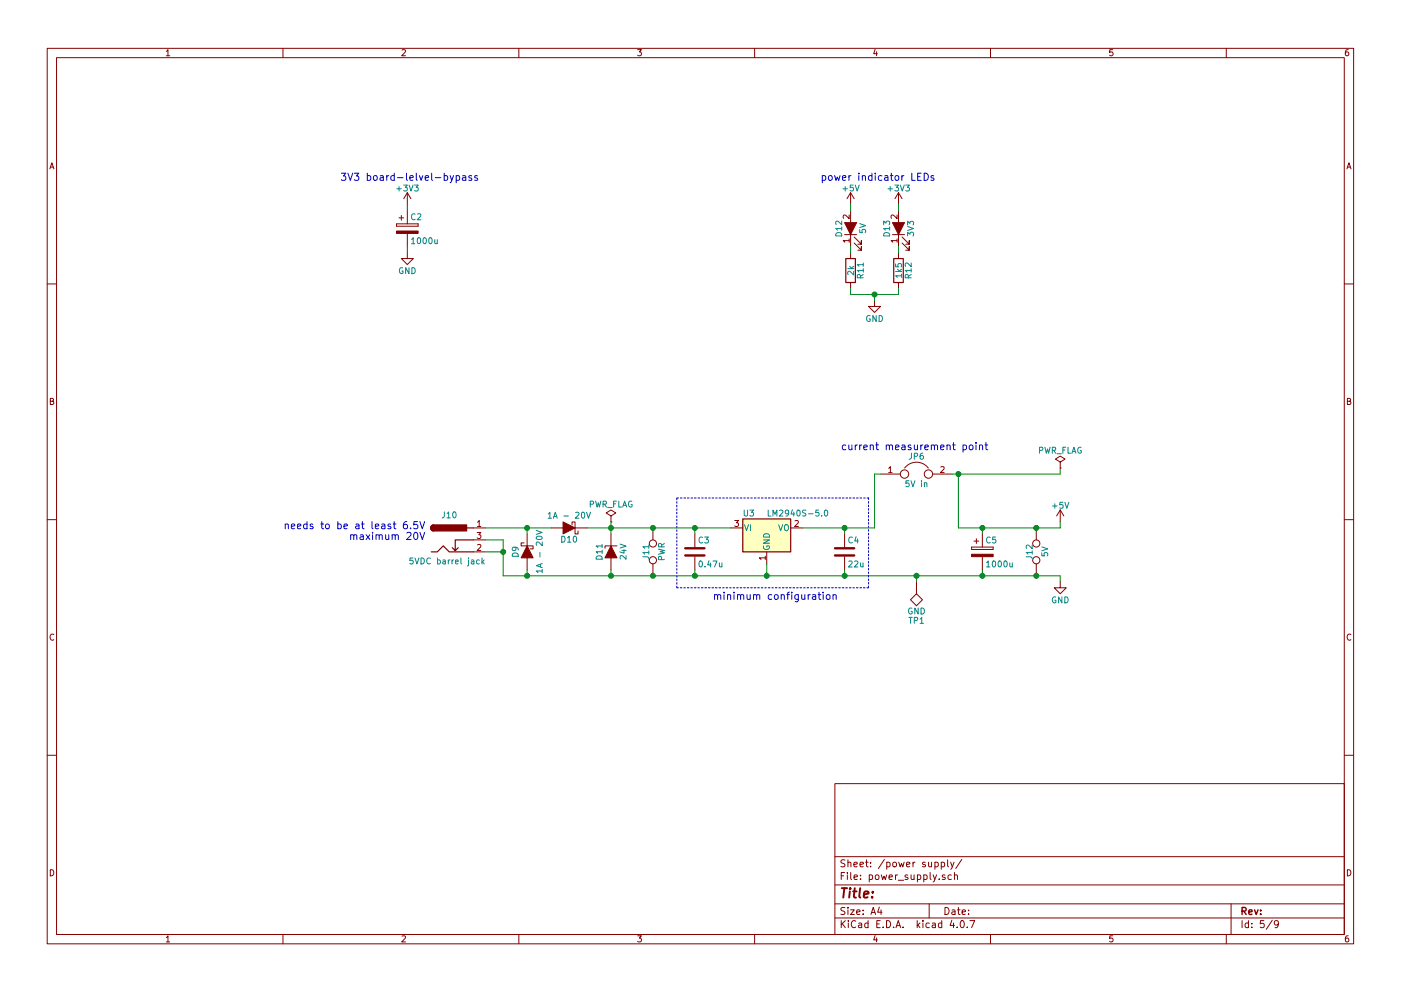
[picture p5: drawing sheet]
<svg xmlns="http://www.w3.org/2000/svg" width="297mm" height="210mm" viewBox="0 0 297 210" stroke-linecap="round" stroke-linejoin="round" font-family="sans-serif">
<g fill="none" stroke="#840000" stroke-width=".21">
<path d="M10 10.3h277v189.9h-277zM12 12.2h273v186.1h-273zM35.3 10.9l.3-.4v1.3M35.3 11.8h.7M60 10.3v1.9M85.2 10.6l.5-.1 .3 .4-.8 .9h.8M110 10.3v1.9M135.2 10.5h.8l-.4 .5 .3 .1 .1 .2-.1 .4-.2 .1-.5-.1M160 10.3v1.9M185.5 10.5l-.3 .9h.8M185.9 11v.8M210 10.3v1.9"/>
<path d="M235.9 10.5h-.6v.6h.6l.1 .5-.3 .2-.4-.1M260 10.3v1.9M285.9 10.5l-.4 .1-.2 .2-.1 .8 .3 .2 .4-.1 .1-.4-.1-.2-.4-.1-.3 .3M10.6 35.8l.4-1.3 .4 1.3M10.7 35.5h.6M285.6 35.8l.4-1.3 .4 1.3M285.7 35.5h.6M84.1 47.5v.5zM84.1 48h4.5zM84.1 47.5h4.5zM84.6 46.2h1M85.1 45.7v1"/>
<path d="M86.4 53.6v1.3h1.2l-1.2 1.2-1.3-1.2h1.3M86.4 40.9v2.5M86.4 44.7v2.8M86.4 49.5v2.8M86.4 40.9l-.8 1.3M86.4 40.9l.7 1.3M88.6 47.5v.5zM179.1 49.8h2.5M180 51h-1.2l.3 .4M180 45.6v.8l-.9-.8-.3 .2 .1 .5M180 50.7v.7M180.3 40.9v2.5"/>
<path d="M180.3 44.7v7.6M180.3 53.6v1.3M180.3 59.9v1.3M180.3 40.9l-.7 1.3M180.3 40.9l.8 1.3M181.1 51.6l1.5 1.5v-.8v.8h-.7M181.1 50.3l1.5 1.5v-.8v.8h-.7M189.2 49.8h2.6M190.2 51h-1.3l.4 .4M190.2 45.6v.8l-.9-.8-.4 .2 .1 .5M190.2 50.7v.7M190.5 40.9v2.5"/>
<path d="M190.5 44.7v7.6M190.5 53.6v1.3M190.5 59.9v1.3M190.5 40.9l-.8 1.3M190.5 40.9l.8 1.3M191.3 51.6l1.5 1.5v-.8v.8h-.8M191.3 50.3l1.5 1.5v-.8v.8h-.8M10 60.2h2M185.4 63.7v1.3h1.3l-1.3 1.3-1.3-1.3h1.3M285 60.2h2M10.7 85.1h.5l.1-.5-.6-.1v1.3h.5l.2-.4-.3-.3M188.4 99.4l.4-.4v1.3"/>
<path d="M191.8 99.3a3.2 3.2 0 0 1 5 0M199.5 99.1l.4-.1 .3 .4-.8 .9h.8M224.8 99.3h.1M224.8 98l1-.6-1-.6-1 .6 1 .6v1.3M285.7 85.1h.5l.1-.5-.6-.1v1.3h.5l.2-.4-.3-.3M10 110.3h2M100.3 112h2.6M100.3 117.1h2.6M100.3 114.5h2.6M101.2 113h.8l-.5 .5 .4 .1v.5l-.2 .1-.5-.1M101.2 110.8l.4-.4v1.3M101.2 115.6l.5-.1 .3 .4-.8 .9h.8"/>
<path d="M101.2 111.7h.8M111.1 115.2h-.6v.6h2.5v.7h-.6M111.8 113.3v7.6M116.8 112h7.7M121.3 111.4v-.7h.6v2.6h.7v-.7M129.5 110.7h.1M129.5 109.5l1.1-.7-1.1-.6-1 .6 1 .7v1.2M129.5 113.3v7.6M130.8 115.8h-2.5v.5M138.4 112v2.5M138.4 119.6v2.6M147.3 113.3v2.8"/>
<path d="M147.3 118.1v2.8M154.9 112h2.6M155.8 110.4h.8l-.5 .5 .4 .1v.6l-.2 .1-.5-.1M162.3 118.4h-1.3l.3 .3M162.3 118v.7M162.6 117.1v2.5M167.6 112h2.6M168.6 110.5l.4-.1 .3 .4-.8 .9h.8M179.1 113.3v2.8M179.1 118.1v2.8M186.7 100.6h4.2M188.4 100.3h.7"/>
<path d="M197.7 100.6h4.2M206 116.1v.5zM206 116.6h4.6zM206 116.1h4.6zM206.5 114.8h1M207 114.3v1M208.3 113.3v2.8M208.3 118.1v2.8M210.6 116.1v.5zM219.7 112v2.5M219.7 119.6v2.6M224.8 108.2l-.8 1.3"/>
<path d="M224.8 108.2v2.5M224.8 108.2l.8 1.3M285 110.3h2M11.4 134.6a.58 .58 0 0 0-.8 .6 .58 .58 0 0 0 .8 .5M193 127.2l1.3-1.2 1.3 1.2-1.3 1.3zM194.3 123.4v2.6M224.8 123.4v1.3h1.3l-1.3 1.3-1.3-1.3h1.3M286.4 134.6a.58 .58 0 0 0-.8 .6 .58 .58 0 0 0 .8 .5M10 160.2h2M177 166.3h108v32h-108zM285 160.2h2M10.7 184.5a.65 .65 0 0 1 .7 .7 .65 .65 0 0 1-.7 .6z"/>
<path d="M35.3 198.9l.3-.4v1.3M35.3 199.8h.7M60 198.3v1.9M85.2 198.6l.5-.1 .3 .4-.8 .9h.8M110 198.3v1.9M135.2 198.5h.8l-.4 .5 .3 .1 .1 .2-.1 .4-.2 .1-.5-.1M160 198.3v1.9M177 194.8h108M177 191.8h108M177 187.8h108M177 181.8h108M178.4 195.3v1.5"/>
<path d="M178.4 185.8h.5M178.6 196l.6 .8M179.1 185.1h-.7v1.5M179.1 192.6l-.5-.1-.3 .3 .1 .3 .7 .4v.4l-.2 .1-.6-.1M179.1 182.5l-.5-.1-.3 .3 .1 .3 .7 .4v.4l-.2 .1-.6-.1M179.2 195.3l-.8 .9M179.7 185.1v.2M179.7 185.6v1M179.8 192.5v.2M179.8 183.1l.2-.2 .4 .1v.9M179.8 182.4v1.5M179.8 193v1"/>
<path d="M179.9 195.3v.2M179.9 195.8v1M180.3 193h.8l-.8 1h.8M180.4 185.1v1.3l.2 .2M181.1 183.4l.7-.1-.1-.3-.4-.1-.2 .2v.7h.6M181.1 186.1l.7-.1-.1-.3-.4-.1-.2 .2 .1 .7h.5M181.4 195.5a.71 .71 0 0 0-1 .5 .71 .71 0 0 0 .8 .8l.2-.1M181.6 193.5l.7-.1v-.3l-.4-.1-.3 .2 .1 .7h.6M182.1 195.9h.6v.9M182.3 183.4l.8-.1-.1-.3-.4-.1-.3 .2 .1 .7h.6M182.4 186.5v.1M182.4 185.7v.1"/>
<path d="M182.7 196.2l-.7 .3 .2 .3 .5-.1M183 193.9v.1M183 193.1v.1M183.5 182.9h.6M183.7 182.4v1.3l.4 .2M184 195.9l-.4-.1-.3 .3 .1 .6 .2 .1 .4-.1M184 195.3v1.5M184.3 185.7l.4-.1 .3 .3-.1 .6h-.6M184.3 185.6v1.5M184.6 183.8v.1M184.6 183v.1M184.7 194l.4-1.5 .5 1.5"/>
<path d="M184.8 193.6h.7M185.5 198.5l-.3 .9h.8M185.6 185.7l.3-.1 .4 .1 .1 .6-.2 .2-.3 .1-.3-.1zM185.9 199v.8M185.9 196h.5M186.4 192.5l-.3 1h.9M186.6 195.3h-.7v1.5h.7M186.8 193v1M186.8 185.6l.3 1 .3-.7 .3 .7 .3-1M187.2 196.7v.1M187.5 182.3l-1.3 2M188 195.3a.76 .76 0 0 1 .8 .8 .76 .76 0 0 1-.8 .7z"/>
<path d="M188 183l.4-.1 .3 .3-.1 .6h-.6M188 182.9v1.5M188.5 186.1l.7-.1v-.3l-.5-.1-.2 .2 .1 .7h.6M189.4 183.1l.2-.2 .4 .2 .1 .5-.2 .2-.3 .1-.2-.1zM189.5 196.7v.1M189.9 185.6v1M190 196.8l.4-1.5 .6 1.5M190.1 196.4h.7M190.3 185.6l-.4 .3M190.4 186.8h1.2M190.6 182.9l.3 1 .2-.7 .3 .7 .3-1M191.5 196.7v.1"/>
<path d="M192.2 183.4l.7-.1v-.3l-.5-.1-.2 .2 .1 .7h.6M192.5 185.7l-.4-.1-.2 .2v.2l.6 .2v.3h-.6M193.2 185.6v.9l.4 .1 .2-.1M193.6 182.9v1M193.8 185.6v1M194 182.9l-.4 .3M194.5 195.3v1.5M194.5 185.7l.4-.1 .3 .3-.1 .6h-.6M194.5 185.6v1.5M194.6 196.3l.4 .5M195 195.8l-.5 .6M195.7 195.3v.2"/>
<path d="M195.7 195.8v1M195.9 185.7l.4-.1 .3 .3-.2 .6h-.5M195.9 185.6v1.5M196.2 183l-.4-.1-.2 .2 .1 .3 .5 .1v.3h-.6M196.9 182.9l.1 .9 .3 .1 .2-.1M197 191.8v3M197 195.9l-.4-.1-.3 .3 .1 .6 .2 .1 .4-.1M197.2 185.1v1.3l.2 .2M197.5 182.9v1M197.7 195.9h.6v.9M197.8 185.6l.4 1M198.2 183l.5-.1 .2 .3-.1 .6h-.6"/>
<path d="M198.2 182.9v1.5M198.3 196.2l-.7 .3 .2 .3 .5-.1M198.6 185.6l-.5 1.4-.3 .1M199.1 186.5v.1M199.6 183l.4-.1 .3 .3-.1 .6h-.6M199.6 182.9v1.5M199.7 195.9l-.5-.1-.2 .3v.6l.2 .1 .5-.1M199.7 195.3v1.5M200.4 192.5a.76 .76 0 0 1 .8 .8 .76 .76 0 0 1-.8 .7zM200.4 185.7l-.4-.1-.2 .2v.2l.6 .2v.3h-.6M200.9 182.4v1.3l.2 .2M201.5 182.9l.4 1"/>
<path d="M201.7 185.7l-.4-.1-.3 .3 .1 .6 .2 .1 .4-.1M201.8 195.2l-.4 1.1h1M201.9 193.1h.5l.1 .9M202.2 195.8v1M202.3 182.9l-.5 1.4-.3 .1M202.4 185.7l.2-.1 .3 .1 .1 .9M202.4 185.1v1.5M202.5 193.4l-.7 .3 .2 .3 .5-.1M202.9 196.7v.1M203 193h.6M203.2 192.5v1.3l.4 .2M203.8 195.4l.1-.1a.8 .8 0 0 1 .6 .8 .8 .8 0 0 1-.6 .7 .97 .97 0 0 1-.1-1.4z"/>
<path d="M203.9 182.3l-1.3 2M204 193.5l.7-.1-.1-.3-.4-.1-.2 .2 .1 .7h.5M205.1 196.7v.1M205.4 193.9v.1M205.4 193.1v.1M205.6 195.3h1.1l-.7 1.5M210 198.3v1.9M235.9 198.5h-.6v.7l.6-.1 .1 .5-.3 .2-.4-.1M260 198.3v1.9M261 191.8v6.5M263.3 195.3v1.5M264.7 195.9l-.4-.1-.3 .3 .1 .6 .2 .1 .4-.1"/>
<path d="M264.7 195.3v1.5M265.4 196.7v.1M265.4 195.9v.1M268 195.3h-.7l-.1 .7h.7l.1 .2v.5l-.2 .1-.6-.1M269.7 195.2l-1.2 2M271 196l-.2 .3h-.3l-.3-.3v-.4l.3-.3h.3l.2 .3a1.01 1.01 0 0 1-.4 1.2h-.3M285.7 184.5a.65 .65 0 0 1 .7 .7 .65 .65 0 0 1-.7 .6zM285.9 198.5l-.4 .1-.2 .3-.1 .7 .3 .2 .4-.1 .1-.4-.1-.2-.4-.1-.3 .3"/>
<circle cx="138.4" cy="118.9" r=".76"/>
<circle cx="138.4" cy="115.3" r=".76"/>
<circle cx="191.8" cy="100.6" r=".89"/>
<circle cx="196.8" cy="100.6" r=".89"/>
<circle cx="219.7" cy="115.3" r=".76"/>
<circle cx="219.7" cy="118.9" r=".76"/>
</g>
<path d="M263.3 193.3l.8-.1 .1-.2-.1-.3-.2-.2h-.6v1.5M263.7 193.3l.5 .7M264.8 193.5l.7-.1-.1-.3-.4-.1-.2 .2v.7h.6M266 193l.3 1 .4-1M267.3 193.9v.1M267.3 193.1v.1" fill="none" stroke="#840000" stroke-width=".3"/>
<path d="M178.5 188.4h1.1M179 188.4l-.2 2M180.2 189.1l-.2 1.3M180.3 188.4l-.1 .2 .2-.1-.1-.1-.1 .2M180.9 189.1h.7M181.2 188.4l-.2 1.8 .1 .1 .4 .1M182.4 188.4l-.2 1.8 .2 .2M183.2 189.8l.9-.2v-.4l-.6-.1-.3 .3v.9h.7M184.9 190.3v.1M185.1 189.2l-.1 .2-.1-.1 .2-.1-.1 .2" fill="none" stroke="#840000" stroke-width=".41"/>
<g fill="#840000" stroke="#840000" stroke-width=".21">
<path d="M206 117.6h4.6v.5h-4.6z"/>
<path d="M84.1 49h4.5v.5h-4.5z"/>
<path d="M179.1 47.2h2.5l-1.3 2.6z"/>
<path d="M189.2 47.2h2.6l-1.3 2.6z"/>
<path d="M119.4 110.7l2.5 1.3-2.5 1.3z"/>
<path d="M111.8 115.8l1.2 2.6h-2.5z"/>
<path d="M129.5 115.8l1.3 2.6h-2.5z"/>
</g>
<g fill="none" stroke="#008484" stroke-width=".21">
<path d="M84.6 39.6v.9M85.6 39.3h.8l-.5 .4 .4 .1v.6l-.2 .1-.5-.1M86.7 39.3l.4 1.2 .5-1.2M87.9 39.3h.8l-.5 .4 .4 .1v.6l-.2 .1-.5-.1M179.2 39.6v.9M180.9 39.3h-.6l-.1 .5h.7v.6l-.2 .1-.5-.1M181.3 39.3l.4 1.2 .5-1.2M188.7 39.6v.9M189.7 39.3h.8l-.4 .4 .3 .1v.6l-.1 .1-.6-.1M190.9 39.3l.4 1.2 .4-1.2M192 39.3h.8l-.4 .4 .4 .1v.6l-.2 .1-.6-.1M84.1 40.1h1"/>
<path d="M85.4 56.8a.59 .59 0 0 0-.7 .6 .59 .59 0 0 0 .7 .6v-.5h-.2M86.7 56.8v1.3l-.7-1.3v1.3M87.2 50.8l.4-.4v1.3M87.2 51.7h.8M87.3 56.8a.64 .64 0 0 1 .7 .6 .64 .64 0 0 1-.7 .7zM88 45.5a.56 .56 0 0 0-.8 .5 .56 .56 0 0 0 .8 .5M88.5 45.5l.5-.1 .2 .3-.8 .9h.8M88.6 50.5l.1-.1a.67 .67 0 0 1 .5 .7 .67 .67 0 0 1-.5 .6l-.2-.5zM89.8 50.5l.2-.1a.67 .67 0 0 1 .4 .7 .67 .67 0 0 1-.4 .6l-.3-.5zM91 50.5l.2-.1a.67 .67 0 0 1 .4 .7 .67 .67 0 0 1-.4 .6l-.3-.5zM92.2 50.8v.8l.3 .1 .2-.1M92.7 50.8v.9"/>
<path d="M177.4 49.4a.67 .67 0 0 1 .7 0 .67 .67 0 0 1 .4 .7h-1.3zM178.5 48.5h-1.3l.3 .3M178.5 46.9v.8l-1-.8-.3 .2 .1 .5M178.5 48.1v.7M178.7 40.1h1M179.7 57h1.3M180.1 56.5l.5 .5M181 57.6v.7l-.9-.7-.4 .2 .1 .5M181 56.5l-.5 .4M182.3 48.7v.6l.6 .1v-.7h.5l.1 .2-.1 .5M182.3 47.4l1.2 .5-1.2 .4M182.4 58.9l-.1-.6h-.4l-.1 .6h1.2"/>
<path d="M183 57.4h-1.2l.3 .3M183 56.2h-1.2l.3 .3M183 58.2l-.6 .4M183 55.8v.7M183 57v.7M187.4 47.7v-.8l.4 .4 .1-.3h.6l.1 .1-.1 .6M187.4 49.6a.69 .69 0 0 1 .8-.2 .69 .69 0 0 1 .4 .7h-1.2zM188.3 40.1h.9M188.6 48.5h-1.2l.3 .3M188.6 48.1v.7M189.9 56v.6h.6v-.6h.5l.2 .2-.2 .4M189.9 57.6h1.3"/>
<path d="M190.3 57.1l.5 .5M191.2 58.5h-1.3l.3 .4M191.2 58.2v.7M191.2 57.1l-.5 .4M192.4 50.1v-.8l.5 .4 .1-.4h.6l.1 .2-.1 .6M192.4 48.1l1.3 .4-1.3 .4M192.4 47.7v-.7l.5 .4 .1-.4h.6l.1 .2-.1 .5M192.6 58.9l-.1-.6h-.5l-.1 .6h1.3M193.2 57.4h-1.3l.4 .3M193.2 55.8v.8l-.9-.8-.4 .2 .1 .5M193.2 58.2l-.6 .4M193.2 57v.7"/>
<path d="M184.5 67a.59 .59 0 0 0-.8 .6 .59 .59 0 0 0 .8 .5v-.4h-.2M185.8 66.9v1.3l-.7-1.3v1.3M186.4 66.9a.64 .64 0 0 1 .7 .7 .64 .64 0 0 1-.7 .6zM193.2 96.2v1l-.4 .2M193.9 96.8l.6-.1v-.4l-.6-.1v1.2M195.7 96.2h-.4l-.2 .3v.7l.2 .2 .4-.1v-.6l-.4-.1-.2 .3M220.4 95.5h.6l.1-.5-.7-.1v1.3M221.5 94.9l.3 1.3 .3-1 .2 1 .3-1.3M223.1 95.5h.6l.1-.5-.7-.1v1.3M223.4 95.5l.4 .7M224.1 96.3h.9M225.3 95.5h.5"/>
<path d="M226 94.9h-.7v1.3M226.4 94.9v1.3h.7M227.3 96.2l.4-1.3 .4 1.3M227.4 95.8h.6M229.2 94.9a.59 .59 0 0 0-.7 .6 .59 .59 0 0 0 .7 .6l.1-.5h-.3M87.6 118.4h-.7v.6h.7v.5l-.2 .2-.5-.2M88 118.4l.4 1.3 .4-1.3M89.3 118.4a.64 .64 0 0 1 .7 .6 .64 .64 0 0 1-.7 .7zM91.2 118.5a.56 .56 0 0 0-.7 .5 .56 .56 0 0 0 .7 .5M92.8 118.9l.3-.1 .3 .2-.2 .6h-.4M92.8 118.4v1.3M93.9 118.9h.5v.8"/>
<path d="M94.2 108.6v1.1l-.5 .2M94.4 119.1l-.5 .2 .1 .4 .4-.1M94.8 109l.3-.4v1.3M94.8 109.9h.7M95 118.8v.9M95.4 118.8l-.4 .2M95.8 118.8v.9M96.1 108.7l.2-.1a.67 .67 0 0 1 .4 .6 .67 .67 0 0 1-.4 .7l-.3-.5zM96.2 118.8l-.4 .2M96.6 119.2l.6-.1-.1-.2-.4-.1-.1 .2v.6h.5M97.7 118.4v1.1l.2 .2M99.3 118.8v1.1l-.2 .2"/>
<path d="M99.3 118.4v.1M99.9 118.9h.5l.1 .8M100.5 119.1l-.6 .2 .2 .4 .4-.1M101.6 118.9l-.3-.1-.3 .2 .1 .6h.5M102.2 118.4v1.3M102.3 119.2l.4 .5M102.7 118.8l-.5 .5M108.7 117.5a.69 .69 0 0 1 .7-.1 .69 .69 0 0 1 .5 .6h-1.3zM109.1 116.1l.3 .2-.1 .4-.6 .1-.1-.5 .2-.2h.8l.3 .4v.2M113.7 112.5l1.3 .5-1.3 .4M113.7 113.9a.76 .76 0 0 1 1.3 .3 .74 .74 0 0 1-1.3-.1zM114.5 117.2v1"/>
<path d="M114.6 119.7v.6M115 119.6l-1.3 .4 1.3 .4M115 115v.8l-1-.8-.3 .2 .1 .5M116.2 109l.4-.3v1.3M116.2 110h.7M117.3 110l.4-1.3 .5 1.3M117.4 109.6h.6M119.1 113.8a.64 .64 0 0 1 .7 .6 .64 .64 0 0 1-.7 .6zM119.6 109.5h.9M120.3 114.1l.4-.3v1.2M120.3 115h.7M121.6 113.9l.2-.1a.67 .67 0 0 1 .5 .6 .67 .67 0 0 1-.5 .6l-.3-.5z"/>
<path d="M122 108.8l.5-.1 .3 .3-.8 1h.8M123.4 108.8l.1-.1a.67 .67 0 0 1 .5 .6 .67 .67 0 0 1-.5 .7l-.2-.5zM124.4 108.7l.4 1.3 .4-1.3M125.1 107l.7-.1v-.5l-.7-.1v1.3M126.3 106.3l.3 1.3 .2-.9 .3 .9 .3-1.3M126.4 118.2a.69 .69 0 0 1 .8-.2 .69 .69 0 0 1 .5 .6h-1.3zM127.7 117.1h-1.3l.3 .3M127.7 115.8h-1.3l.3 .4M127.7 115.5v.7M127.7 116.7v.7M127.9 107l.6-.1v-.5l-.6-.1v1.3M128.2 107l.4 .6"/>
<path d="M128.8 107.7h1M130.1 106.9h.4M130.7 106.3h-.6v1.3M131.2 106.3v1.3h.6M131.5 115.4l1.2 .5-1.2 .4M131.9 116.8h.8M132 107.6l.4-1.3 .5 1.3M132.2 107.2h.5M132.3 116.6v.8l-.9-.3M132.7 117.9v.8l-.9-.8-.3 .2 .1 .5M134 106.4a.59 .59 0 0 0-.8 .5 .59 .59 0 0 0 .8 .6v-.5h-.2M136.3 118.1l1.1 .1 .2 .4"/>
<path d="M137.6 117.2h-1.3l.4 .4M137.6 116h-1.3l.4 .4M137.6 115.6v.8M137.6 116.9v.7M139.6 116.5l1.3 .3-.9 .2 .9 .3-1.3 .3M140.3 118.7l-.1-.6h-.5l-.1 .6h1.3M140.3 116l-.1-.6h-.5l-.1 .6h1.3M140.9 115.3l-.6 .4M148.3 119.1l.2-.1a.67 .67 0 0 1 .4 .7 .67 .67 0 0 1-.4 .6l-.3-.5zM149 114a.56 .56 0 0 0-.8 .6 .56 .56 0 0 0 .8 .5M149.4 113.9h.8l-.4 .5 .3 .1v.6l-.1 .1-.6-.1M150.3 118.9l-.3 1h.8"/>
<path d="M150.6 119.4v.9M151.2 119h.8l-.5 1.3M152.5 119.4l.1 .8 .3 .1 .2-.1M153.1 119.4v.9M157.8 108.2v1l.2 .3h.3l.2-.3v-1M157.9 111.3l.4 1.3 .4-1.3M159 108.2h.8l-.5 .5 .4 .1v.6l-.2 .1-.5-.1M159.1 111.3v1.3M161.9 114.5h1.2l-1.2 .8h1.2M161.9 115.9a.59 .59 0 0 0 .6 .7 .59 .59 0 0 0 .6-.7l-.5-.1v.2M161.9 113.5a.69 .69 0 0 1 .8-.2 .69 .69 0 0 1 .4 .6h-1.2zM162.9 108.2v1.3h.6"/>
<path d="M163.9 109.5v-1.3l.4 .9 .4-.9v1.3M165.1 111.3l.4 1.3 .4-1.3M165.3 108.3l.5-.1 .2 .4-.8 .9h.8M166.4 111.5l.2-.2 .4 .1 .2 .8a.42 .42 0 0 1-.3 .3 .42 .42 0 0 1-.4 0l-.2-.3zM167.2 108.8l-.2 .2-.4-.1-.1-.6 .5-.1 .2 .3v.7l-.3 .3h-.3M168 108.1l-.3 1h.8M168.3 108.6v.9M169 108.3l.2-.1a.67 .67 0 0 1 .5 .7 .67 .67 0 0 1-.5 .6l-.3-.5zM170.9 108.3h-.6l-.1 .4a.54 .54 0 0 1 .6 .7l-.2 .1-.4-.1M171.4 109h1M173.6 108.2h-.6l-.1 .6h.7v.6l-.2 .1-.5-.1M174.2 109.4v.1"/>
<path d="M174.9 108.3l.2-.1a.67 .67 0 0 1 .4 .7 .67 .67 0 0 1-.4 .6l-.3-.5zM180 119.1l.4-.1 .3 .4-.8 .9h.8M180.7 114a.56 .56 0 0 0-.7 .6 .56 .56 0 0 0 .7 .5M181.2 119.1l.5-.1 .2 .4-.8 .9h.8M181.5 113.9l-.3 .9h.8M181.8 114.3v.9M182.4 119.4l.1 .8 .3 .1 .2-.1M183 119.4v.9M192.7 102h-.6l-.1 .6h.7v.5l-.2 .2-.5-.2M193.1 102l.4 1.3 .5-1.3M195.4 102v.1M195.4 102.4v.9"/>
<path d="M196 102.5l.2-.1 .3 .1v.8M196 102.4v.9M209.2 119.4l.3-.4v1.3M209.9 114a.56 .56 0 0 0-.7 .6 .56 .56 0 0 0 .7 .5M210.5 119.1l.2-.1a.67 .67 0 0 1 .4 .7 .67 .67 0 0 1-.4 .6l-.3-.5zM211.1 113.9h-.6l-.1 .6h.7v.6l-.2 .1-.5-.1M211.7 119.1l.2-.1a.67 .67 0 0 1 .4 .7 .67 .67 0 0 1-.4 .6l-.3-.5zM212.9 119.1l.2-.1a.67 .67 0 0 1 .5 .7 .67 .67 0 0 1-.5 .6l-.3-.5zM214.1 119.4v.8l.4 .1 .1-.1M214.6 119.4v.9M217.6 118.1l1 .1 .2 .4M218.8 117.2h-1.2l.3 .4"/>
<path d="M218.8 115.6v.8l-.9-.8-.3 .3 .1 .5M218.8 116.9v.7M220.9 117.3v.6l.6 .1v-.7h.5l.1 .2-.1 .5M220.9 116l1.2 .5-1.2 .4M223.2 107.4h.9M223.6 106.9v.9M225.3 106.6h-.6v.6h.6v.5l-.1 .1-.5-.1M225.8 106.6l.4 1.2 .4-1.2M115 121.2h-1.3l.3 .3M115 120.8v.7M149.5 120.2v.1M192.7 131h.7"/>
<path d="M193.1 131v1.3M193.3 129.1a.59 .59 0 0 0-.7 .5 .59 .59 0 0 0 .7 .6l.1-.5h-.2M193.9 131.6h.6v-.5l-.6-.1v1.3M194.7 129v1.3l-.7-1.3v1.3M195.1 131.3l.3-.3v1.3M195.1 132.3h.7M195.3 129a.64 .64 0 0 1 .7 .6 .64 .64 0 0 1-.7 .7zM209.2 120.3h.7M223.8 126.7a.59 .59 0 0 0-.7 .6 .59 .59 0 0 0 .7 .5l.1-.5h-.3M225.1 126.6v1.3l-.7-1.3v1.3M225.8 126.6a.64 .64 0 0 1 .7 .7 .64 .64 0 0 1-.7 .6z"/>
</g>
<path d="M179.3 54.9h2.1v5h-2.1zM189.5 54.9h2v5h-2zM91.4 117.1h1.3l1.3-1.3 1.2 1.3h5.1M91.9 111.4a.64 .64 0 0 0-.6 .6 .64 .64 0 0 0 .6 .6M97.2 116.2l-.7 .6M99.1 112h1.2M100.3 114.5h-3.8v2.3l-.6-.6M157.5 110.1h10.1v7h-10.1z" fill="none" stroke="#840000" stroke-width=".25"/>
<g fill="none" stroke="#0000c2" stroke-width=".21">
<path d="M72.4 36.7h.9l-.5 .6 .5 .3v.5l-.3 .2-.6-.2M73.8 36.7l.5 1.6 .5-1.6M75.1 36.7h1l-.5 .6 .5 .3-.1 .5-.2 .2-.7-.2M77.9 37.3h.4l.3 .3-.1 .6h-.6M77.9 36.7v1.6M79.3 37.3h.4l.3 .3v.4l-.3 .3-.5-.3zM80.6 37.3h.6l.1 1M81.3 37.6l-.7 .2a.3 .3 0 0 0 .2 .5l.5-.1M82 37.3v1M82.4 37.3l-.4 .3M83.6 37.3h-.4l-.3 .3 .1 .6h.6M83.6 36.7v1.6"/>
<path d="M84.3 37.7h1.2M86.2 36.7v1.4l.2 .2M86.9 37.8l.7-.2v-.3h-.5l-.2 .2 .1 .7h.6M88.3 36.7v1.4l.2 .2M88.9 37.3l.4 1 .3-1M90.1 37.8l.8-.2-.1-.3h-.4l-.3 .2 .1 .7h.6M91.5 36.7v1.4l.2 .2M92.3 37.7h1.2M94.2 37.3h.4l.3 .3-.1 .6h-.6M94.2 36.7v1.6M95.4 37.3l.4 1M96.1 37.3l-.5 1.3-.2 .2"/>
<path d="M96.7 37.3h.5l.3 .3-.2 .6h-.6M96.7 37.3v1.5M98.1 37.3h.6l.1 1M98.8 37.6l-.7 .2a.3 .3 0 0 0 .1 .5l.6-.1M100 37.3h-.4l-.2 .2 .1 .2 .5 .1v.4h-.6M101.2 37.3h-.3l-.3 .2 .1 .2 .5 .1v.4h-.6M174.3 37.3h.5l.3 .3-.2 .6h-.6M174.3 37.3v1.5M175.7 37.4l.2-.1 .5 .1 .1 .6-.2 .2-.4 .1-.2-.2zM177 37.3l.2 1 .3-.7 .3 .7 .3-1M178.6 37.8l.7-.2v-.3h-.5l-.2 .2 .1 .7h.6M180 37.3v1"/>
<path d="M180.4 37.3l-.4 .3M182.1 36.7v.2M182.1 37.3v1M182.8 37.4l.1-.1a.36 .36 0 0 1 .6 .2v.8M182.8 37.3v1M184.9 37.3h-.5l-.3 .3 .2 .6h.6M184.9 36.7v1.6M185.6 36.7v.2M185.6 37.3v1M187 37.3h-.5l-.3 .3 .2 .6h.6M187.6 37.3h.6l.1 1M188.3 37.6l-.7 .2a.3 .3 0 0 0 .2 .5l.5-.1"/>
<path d="M188.8 37.3h.6M189 36.7v1.4l.4 .2M189.9 37.3h.4l.3 .3v.4l-.3 .3-.5-.3zM191.2 37.3v1M191.6 37.3l-.4 .3M193.3 36.7v1.6h.8M194.6 37.5h.5M195.3 36.7h-.7v1.6h.7M195.9 36.7a.77 .77 0 0 1 .9 .8 .77 .77 0 0 1-.9 .8zM198 37.3h-.4l-.2 .2 .1 .2 .5 .1v.4h-.6M179.3 94.5l-.4-.1-.3 .3 .1 .6h.6M180 94.4v.9l.4 .1 .2-.1"/>
<path d="M180.6 94.4v1M181.3 94.4v1M181.8 94.4l-.5 .3M182.3 94.4v1M182.7 94.4l-.4 .3M183.1 94.9l.8-.1-.1-.3-.4-.1-.3 .2 .1 .7h.6M184.5 94.6l.1-.1a.36 .36 0 0 1 .6 .1v.8M184.5 94.4v1M185.7 94.4h.6M185.9 93.9v1.3l.4 .2M187.9 94.6l.1-.1a.36 .36 0 0 1 .6 .1v.8M187.9 94.4v1"/>
<path d="M188.6 94.6a.35 .35 0 0 1 .3-.2 .35 .35 0 0 1 .3 .2v.8M189.9 94.9l.7-.1-.1-.3-.4-.1-.2 .2v.7h.6M191.2 94.5h.6l.1 .9M191.9 94.8l-.7 .1a.3 .3 0 0 0 .2 .5l.5-.1M193.1 94.5l-.3-.1-.3 .2 .1 .2 .5 .2v.3h-.6M193.9 94.4v.9l.4 .1 .2-.1M194.5 94.4v1M195.2 94.4v1M195.7 94.4l-.5 .3M196.1 94.9l.7-.1-.1-.3-.4-.1-.2 .2 .1 .7h.5M197.5 94.6v-.1a.36 .36 0 0 1 .6 .1v.8M197.5 94.4v1"/>
<path d="M198.1 94.6a.35 .35 0 0 1 .4-.2 .35 .35 0 0 1 .3 .2v.8M199.4 94.9l.8-.1-.1-.3-.5-.1-.2 .2 .1 .7h.6M200.8 94.6l.1-.1a.36 .36 0 0 1 .5 .1v.8M200.8 94.4v1M202 94.4h.5M202.2 93.9v1.3l.3 .2M204.2 94.5l.4-.1 .3 .3-.1 .6h-.6M204.2 94.4v1.5M205.6 94.6l.2-.2 .4 .2 .1 .5-.2 .2-.3 .1-.2-.1zM206.9 93.9v.2M206.9 94.4v1M207.7 94.6v-.1a.36 .36 0 0 1 .6 .1v.8"/>
<path d="M207.7 94.4v1M208.8 94.4h.6M209 93.9v1.3l.4 .2M60.5 111.3l.1-.1a.36 .36 0 0 1 .5 .2v.8M60.5 111.2v1M61.8 111.7l.7-.2-.1-.3h-.4l-.2 .2v.7h.6M63.1 111.7l.7-.2-.1-.3h-.4l-.2 .2v.7h.6M65.1 111.2h-.4l-.3 .3 .1 .6h.6M65.1 110.7v1.5M66.3 111.2h-.3l-.3 .2 .1 .2 .5 .2v.3h-.6M68 111.2h.6M68.2 110.7v1.3l.4 .2"/>
<path d="M69.1 111.3l.2-.1 .4 .1 .1 .6-.1 .2-.4 .1-.2-.2zM71.6 111.2h.5l.3 .3-.2 .6h-.6M71.6 110.7v1.5M72.9 111.7l.8-.2-.1-.3h-.4l-.3 .2 .1 .7h.6M74.3 113.6l.1-.1a.36 .36 0 0 1 .6 .2v.8M74.3 113.5v1M75 113.7a.35 .35 0 0 1 .3-.3 .35 .35 0 0 1 .4 .3v.8M75.5 111.2h.5l.1 1M76.1 111.5l-.6 .2a.3 .3 0 0 0 .1 .5l.5-.1M76.4 113.5h.6v1M76.6 111.2h.6M76.8 110.7v1.3l.4 .2"/>
<path d="M77 113.8l-.6 .2a.3 .3 0 0 0 .1 .5l.5-.1M77.6 113.5l.8 1M78.4 113.5l-.8 1M78.9 110.7v1.3l.2 .2M79 112.9v.2M79 113.5v1M79.6 111.7l.7-.2-.1-.3h-.4l-.2 .2 .1 .7h.5M79.7 113.6l.1-.1a.36 .36 0 0 1 .6 .2v.8M79.7 113.5v1M80.4 113.7a.35 .35 0 0 1 .3-.3 .35 .35 0 0 1 .4 .3v.8M80.9 111.2h.6l.1 1M81.6 111.5l-.7 .2a.3 .3 0 0 0 .2 .5l.5-.1"/>
<path d="M81.8 113.5v.9l.4 .1 .2-.2M82.4 113.5v1M82.8 111.2h-.3l-.3 .2 .1 .2 .5 .2v.3h-.6M83.1 113.6l.1-.1a.36 .36 0 0 1 .6 .2v.8M83.1 113.5v1M83.4 111.2h.5M83.6 110.7v1.3l.3 .2M83.8 113.7a.35 .35 0 0 1 .3-.3 .35 .35 0 0 1 .4 .3v.8M86.3 110.7h-.5a.99 .99 0 0 0 0 1.5l.5-.2 .1-.5-.3-.3h-.3l-.3 .3M86.3 113.1l.5-.2 .3 .5-.9 1.1h.9M87 112v.2M87.9 113.1l.2-.2a.81 .81 0 0 1 .5 .8 .81 .81 0 0 1-.5 .8l-.2-.2-.2-.4z"/>
<path d="M88.5 110.7h-.7l-.1 .7 .2-.2 .5 .1 .2 .6-.3 .3-.6-.2M89 110.7l.5 1.5 .5-1.5M89 112.9l.5 1.6 .5-1.6M151.5 126.3l.1-.1a.36 .36 0 0 1 .5 .2v.8M151.5 126.2v1M152.1 126.4a.35 .35 0 0 1 .4-.3 .35 .35 0 0 1 .3 .3v.8M153.5 125.6v.2M153.5 126.2v1M154.3 126.3v-.1a.36 .36 0 0 1 .6 .2v.8M154.3 126.2v1M155.6 125.6v.2M155.6 126.2v1"/>
<path d="M156.4 126.3v-.1a.36 .36 0 0 1 .6 .2v.8M156.4 126.2v1M157 126.4a.35 .35 0 0 1 .4-.3 .35 .35 0 0 1 .3 .3v.8M158.4 126.2l.1 .9 .3 .1 .3-.2M159.1 126.2v1M159.8 126.3v-.1a.36 .36 0 0 1 .6 .2v.8M159.8 126.2v1M160.4 126.4a.35 .35 0 0 1 .4-.3 .35 .35 0 0 1 .3 .3v.8M163.6 126.2h-.4l-.3 .3 .1 .6h.6M164.3 126.3l.2-.1 .4 .1 .1 .6-.2 .2-.3 .1-.2-.2zM165.6 126.3l.1-.1a.36 .36 0 0 1 .6 .2v.8M165.6 126.2v1"/>
<path d="M166.8 126.2h.6M167.4 125.6l-.4 .3v1.3M167.9 125.6v.2M167.9 126.2v1M169.3 126.2v1.2l-.3 .3-.4-.1M169.3 126.2h-.5l-.3 .3 .2 .6h.6M170 126.2l.1 .9 .3 .1 .2-.2M170.6 126.2v1M171.3 126.2v1M171.8 126.2l-.5 .3M172.3 126.2h.6v1M172.9 126.5l-.6 .2a.3 .3 0 0 0 .1 .5l.5-.1"/>
<path d="M173.5 126.2h.5M173.7 125.6v1.4l.3 .2M174.5 125.6v.2M174.5 126.2v1M175.3 126.3l.2-.1 .4 .1 .1 .6-.2 .2-.3 .1-.2-.2zM176.6 126.3l.1-.1a.36 .36 0 0 1 .6 .2v.8M176.6 126.2v1"/>
</g>
<path d="M145.3 117.9h4.1M145.3 116.3h4.1M177 117.9h4.1M177 116.3h4.1" fill="none" stroke="#840000" stroke-width=".51"/>
<g fill="#840000" stroke="#840000" stroke-width=".25">
<path d="M91.5 111.6l.4-.2v1.2a.65 .65 0 0 1-.5-.4 .65 .65 0 0 1 .1-.6z"/>
<path d="M91.9 111.4h7v1.2h-7z"/>
</g>
<path d="M157.5 110.1h10.1v7h-10.1z" fill="#ffffc2" stroke="#ffffc2" stroke-width=".21"/>
<g fill="none" stroke="#008400" stroke-width=".21">
<path d="M86.4 43.4v1.3M86.4 52.3v1.3M180.3 43.4v1.3M180.3 52.3v1.3M190.5 43.4v1.3M190.5 52.3v1.3M180.3 61.2v1.3h10.2v-1.3M185.4 62.5v1.2M224.8 99.3v1.3h-22.9M102.9 114.5h3.8v7.7h118.1v1.2M102.9 117.1h3.8M102.9 112h13.9"/>
<path d="M111.8 112v1.3M124.5 112h30.4M129.5 110.7v2.6M147.3 112v1.3M162.6 119.6v2.6M179.1 112v1.3M186.7 100.6h-1.3v11.4h-15.2M203.2 100.6v11.4h21.6v-1.3M208.3 112v1.3M111.8 120.9v1.3M129.5 120.9v1.3M147.3 120.9v1.3"/>
<path d="M179.1 120.9v1.3M194.3 122.2v1.2M208.3 120.9v1.3"/>
</g>
<g fill="#008400" stroke="#008400" stroke-width=".25">
<circle cx="106.7" cy="117.1" r=".51"/>
<circle cx="185.4" cy="62.5" r=".51"/>
<circle cx="147.3" cy="122.2" r=".51"/>
<circle cx="179.1" cy="112" r=".51"/>
<circle cx="208.3" cy="112" r=".51"/>
<circle cx="179.1" cy="122.2" r=".51"/>
<circle cx="208.3" cy="122.2" r=".51"/>
<circle cx="219.7" cy="112" r=".51"/>
<circle cx="219.7" cy="122.2" r=".51"/>
<circle cx="138.4" cy="122.2" r=".51"/>
<circle cx="194.3" cy="122.2" r=".51"/>
<circle cx="111.8" cy="122.2" r=".51"/>
<circle cx="129.5" cy="122.2" r=".51"/>
<circle cx="203.2" cy="100.6" r=".51"/>
<circle cx="111.8" cy="112" r=".51"/>
<circle cx="129.5" cy="112" r=".51"/>
<circle cx="138.4" cy="112" r=".51"/>
<circle cx="147.3" cy="112" r=".51"/>
<circle cx="162.6" cy="122.2" r=".51"/>
</g>
<path d="M143.5 105.7h40.6M184.1 105.7v19M143.5 124.7v-19M184.1 124.7h-40.6" fill="none" stroke="#0000c2" stroke-width=".21" stroke-dasharray=".3 .4"/>
</svg>
